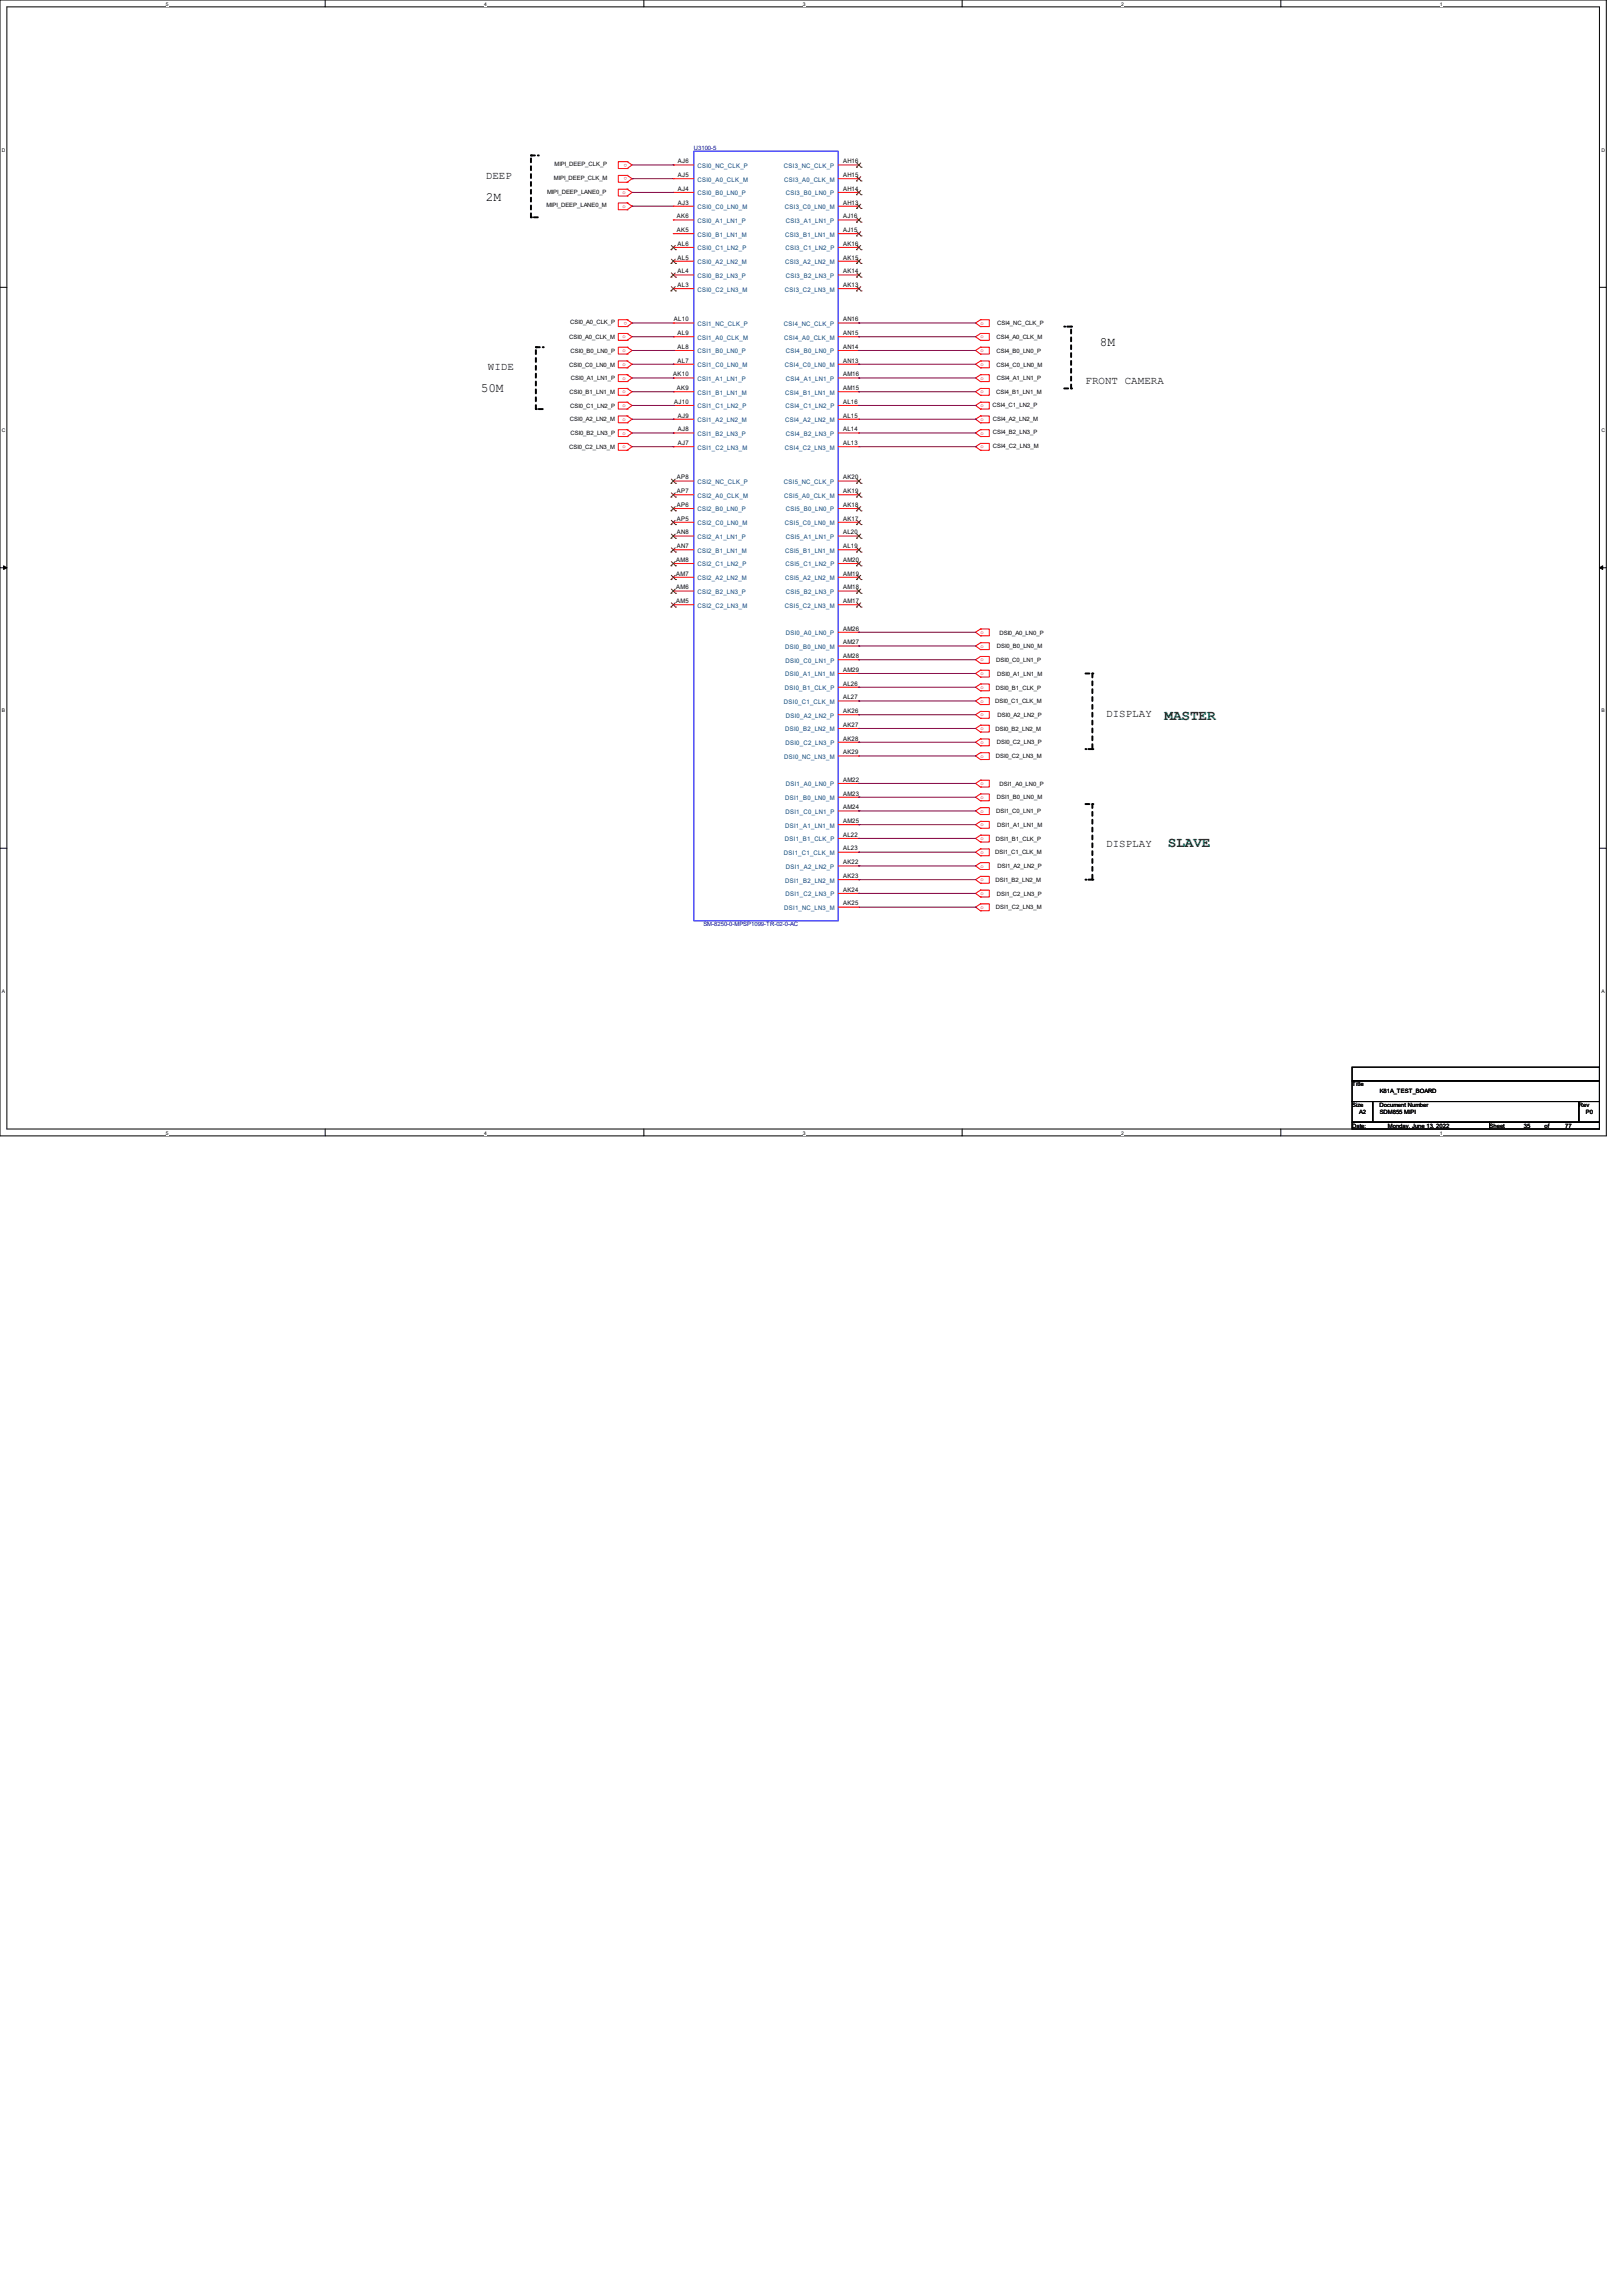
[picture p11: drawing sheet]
<svg xmlns="http://www.w3.org/2000/svg" width="210mm" height="297mm" viewBox="0 0 210 297" stroke-linecap="round" stroke-linejoin="round" font-family="sans-serif">
<defs><g id="words">
<g font-size="1.9" fill="#008000">
<text x="150.7" y="93.1">MASTER</text>
<text x="151.1" y="109.6">SLAVE</text>
</g>
<g font-size="1.7">
<text x="62.9" y="26">2M</text>
<text x="142.3" y="44.8">8M</text>
<text x="62.2" y="50.7">50M</text>
</g>
<g font-size="1.4">
<text x="62.9" y="23.2">DEEP</text>
<text x="63.1" y="47.8">WIDE</text>
<text x="140.5" y="49.6">FRONT CAMERA</text>
<text x="143.1" y="92.7">DISPLAY</text>
<text x="143.1" y="109.6">DISPLAY</text>
</g>
<g font-size=".8">
<text x="71.7" y="23.3">MIPI_DEEP_CLK_M</text>
<text x="71.8" y="21.5">MIPI_DEEP_CLK_P</text>
<text x="87.7" y="21.1">AJ6</text>
<text x="87.7" y="22.9">AJ5</text>
<text x="109.1" y="21.1">AH16</text>
<text x="109.1" y="22.9">AH15</text>
<text x="70.7" y="26.8">MIPI_DEEP_LANE0_M</text>
<text x="70.8" y="25.1">MIPI_DEEP_LANE0_P</text>
<text x="87.6" y="28.2">AK6</text>
<text x="87.7" y="24.7">AJ4</text>
<text x="87.7" y="26.5">AJ3</text>
<text x="109.1" y="24.7">AH14</text>
<text x="109.1" y="26.5">AH13</text>
<text x="109.1" y="28.2">AJ16</text>
<text x="87.6" y="30">AK5</text>
<text x="87.7" y="31.8">AL6</text>
<text x="87.7" y="33.6">AL5</text>
<text x="87.7" y="35.3">AL4</text>
<text x="109.1" y="30">AJ15</text>
<text x="109.1" y="31.8">AK16</text>
<text x="109.1" y="33.6">AK15</text>
<text x="109.1" y="35.3">AK14</text>
<text x="73.8" y="41.9">CSI0_A0_CLK_P</text>
<text x="87.2" y="41.6">AL10</text>
<text x="87.7" y="37.1">AL3</text>
<text x="109.1" y="37.1">AK13</text>
<text x="109.1" y="41.6">AN16</text>
<text x="73.7" y="43.9">CSI0_A0_CLK_M</text>
<text x="73.7" y="47.4">CSI0_C0_LN0_M</text>
<text x="73.8" y="45.6">CSI0_B0_LN0_P</text>
<text x="87.7" y="43.3">AL9</text>
<text x="87.7" y="45.1">AL8</text>
<text x="87.7" y="46.9">AL7</text>
<text x="109.1" y="43.3">AN15</text>
<text x="109.1" y="45.1">AN14</text>
<text x="109.1" y="46.9">AN13</text>
<text x="129" y="43.9">CSI4_A0_CLK_M</text>
<text x="129" y="45.6">CSI4_B0_LN0_P</text>
<text x="129" y="47.4">CSI4_C0_LN0_M</text>
<text x="129" y="42.1">CSI4_NC_CLK_P</text>
<text x="73.7" y="51">CSI0_B1_LN1_M</text>
<text x="73.8" y="52.7">CSI0_C1_LN2_P</text>
<text x="73.9" y="49.2">CSI0_A1_LN1_P</text>
<text x="87.1" y="48.7">AK10</text>
<text x="87.3" y="52.2">AJ10</text>
<text x="87.6" y="50.5">AK9</text>
<text x="109.1" y="48.7">AM16</text>
<text x="109.1" y="50.5">AM15</text>
<text x="109.1" y="52.2">AL16</text>
<text x="128.4" y="52.6">CSI4_C1_LN2_P</text>
<text x="128.9" y="51">CSI4_B1_LN1_M</text>
<text x="129" y="49.2">CSI4_A1_LN1_P</text>
<text x="73.7" y="58.1">CSI0_C2_LN3_M</text>
<text x="73.7" y="54.5">CSI0_A2_LN2_M</text>
<text x="73.8" y="56.3">CSI0_B2_LN3_P</text>
<text x="87.7" y="54">AJ9</text>
<text x="87.7" y="55.8">AJ8</text>
<text x="87.7" y="57.6">AJ7</text>
<text x="109.1" y="54">AL15</text>
<text x="109.1" y="55.8">AL14</text>
<text x="109.1" y="57.6">AL13</text>
<text x="128.5" y="56.2">CSI4_B2_LN3_P</text>
<text x="128.5" y="58">CSI4_C2_LN3_M</text>
<text x="128.5" y="54.4">CSI4_A2_LN2_M</text>
<text x="87.6" y="62">AP8</text>
<text x="87.6" y="63.8">AP7</text>
<text x="87.6" y="65.6">AP6</text>
<text x="109.1" y="62">AK20</text>
<text x="109.1" y="63.8">AK19</text>
<text x="109.1" y="65.6">AK18</text>
<text x="87.6" y="67.3">AP5</text>
<text x="87.6" y="69.1">AN8</text>
<text x="87.6" y="70.9">AN7</text>
<text x="109.1" y="67.3">AK17</text>
<text x="109.1" y="69.1">AL20</text>
<text x="109.1" y="70.9">AL19</text>
<text x="87.5" y="72.7">AM8</text>
<text x="87.5" y="74.5">AM7</text>
<text x="87.5" y="76.2">AM6</text>
<text x="109.1" y="72.7">AM20</text>
<text x="109.1" y="74.5">AM19</text>
<text x="109.1" y="76.2">AM18</text>
<text x="87.5" y="78">AM5</text>
<text x="109.1" y="78">AM17</text>
<text x="109.1" y="81.6">AM26</text>
<text x="109.1" y="83.4">AM27</text>
<text x="129" y="83.9">DSI0_B0_LN0_M</text>
<text x="129.3" y="82.1">DSI0_A0_LN0_P</text>
<text x="109.1" y="85.1">AM28</text>
<text x="109.1" y="86.9">AM29</text>
<text x="109.1" y="88.7">AL26</text>
<text x="128.9" y="89.2">DSI0_B1_CLK_P</text>
<text x="128.9" y="85.6">DSI0_C0_LN1_P</text>
<text x="129" y="87.4">DSI0_A1_LN1_M</text>
<text x="109.1" y="90.5">AL27</text>
<text x="109.1" y="92.2">AK26</text>
<text x="109.1" y="94">AK27</text>
<text x="109.1" y="95.8">AK28</text>
<text x="128.8" y="91">DSI0_C1_CLK_M</text>
<text x="128.8" y="94.5">DSI0_B2_LN2_M</text>
<text x="129.1" y="92.8">DSI0_A2_LN2_P</text>
<text x="109.1" y="97.6">AK29</text>
<text x="109.1" y="101.1">AM22</text>
<text x="128.9" y="98.1">DSI0_C2_LN3_M</text>
<text x="129" y="96.3">DSI0_C2_LN3_P</text>
<text x="129.3" y="101.6">DSI1_A0_LN0_P</text>
<text x="109.1" y="102.9">AM23</text>
<text x="109.1" y="104.7">AM24</text>
<text x="109.1" y="106.5">AM25</text>
<text x="128.9" y="105.2">DSI1_C0_LN1_P</text>
<text x="129" y="103.4">DSI1_B0_LN0_M</text>
<text x="129" y="107">DSI1_A1_LN1_M</text>
<text x="109.1" y="108.2">AL22</text>
<text x="109.1" y="110">AL23</text>
<text x="109.1" y="111.8">AK22</text>
<text x="109.1" y="113.6">AK23</text>
<text x="128.8" y="110.5">DSI1_C1_CLK_M</text>
<text x="128.9" y="108.8">DSI1_B1_CLK_P</text>
<text x="129.1" y="112.3">DSI1_A2_LN2_P</text>
<text x="109.1" y="115.4">AK24</text>
<text x="109.1" y="117.1">AK25</text>
<text x="128.8" y="114.1">DSI1_B2_LN2_M</text>
<text x="128.9" y="117.6">DSI1_C2_LN3_M</text>
<text x="129" y="115.9">DSI1_C2_LN3_P</text>
<text x="175" y="140.5">Title</text>
<text x="175" y="143.2">Size</text>
<text x="178.5" y="143.2">Document Number</text>
<text x="178.5" y="141.4">K81A_TEST_BOARD</text>
<text x="204.3" y="143.2">Rev</text>
<text x="175" y="145.9">Date:</text>
<text x="175.9" y="144.1">A2</text>
<text x="178.5" y="144.1">SDM855 MIPI</text>
<text x="179.6" y="145.9">Monday, June 13, 2022</text>
<text x="192.8" y="145.9">Sheet</text>
<text x="197.2" y="145.9">35</text>
<text x="199.9" y="145.9">of</text>
<text x="202.5" y="145.9">77</text>
<text x="205.2" y="144.1">P0</text>
</g>
<g font-size=".8" fill="#f00">
<text x="81.2" y="22.9" transform="rotate(-180 81.2 22.9)">o</text>
<text x="81.2" y="21.2" transform="rotate(-180 81.2 21.2)">o</text>
<text x="80.6" y="26.9">o</text>
<text x="80.6" y="25.1">o</text>
<text x="81.2" y="41.6" transform="rotate(-180 81.2 41.6)">o</text>
<text x="126.9" y="42">o</text>
<text x="80.6" y="43.8">o</text>
<text x="80.6" y="45.6">o</text>
<text x="80.6" y="47.3">o</text>
<text x="126.9" y="43.8">o</text>
<text x="126.9" y="45.6">o</text>
<text x="126.9" y="47.3">o</text>
<text x="80.6" y="49.1">o</text>
<text x="80.6" y="50.9">o</text>
<text x="80.6" y="52.7">o</text>
<text x="126.9" y="49.1">o</text>
<text x="126.9" y="50.9">o</text>
<text x="126.9" y="52.7">o</text>
<text x="80.6" y="54.4">o</text>
<text x="80.6" y="56.2">o</text>
<text x="80.6" y="58">o</text>
<text x="126.9" y="56.2">o</text>
<text x="126.9" y="58">o</text>
<text x="126.9" y="54.4">o</text>
<text x="126.9" y="82">o</text>
<text x="126.9" y="83.8">o</text>
<text x="126.9" y="85.6">o</text>
<text x="126.9" y="87.3">o</text>
<text x="126.9" y="89.1">o</text>
<text x="126.9" y="90.9">o</text>
<text x="126.9" y="92.7">o</text>
<text x="126.9" y="94.4">o</text>
<text x="126.9" y="96.2">o</text>
<text x="126.9" y="101.6">o</text>
<text x="126.9" y="98">o</text>
<text x="126.9" y="103.3">o</text>
<text x="126.9" y="105.1">o</text>
<text x="126.9" y="106.9">o</text>
<text x="126.9" y="108.7">o</text>
<text x="126.9" y="110.4">o</text>
<text x="126.9" y="112.2">o</text>
<text x="126.9" y="114">o</text>
<text x="126.9" y="115.8">o</text>
<text x="126.9" y="117.6">o</text>
</g>
<g font-size=".8" fill="#000080">
<text x="89.8" y="19.4">U3100-5</text>
<text x="91" y="119.8">SM-8250-0-MPSP1099-TR-02-0-AC</text>
</g>
<g font-size=".8" fill="#004080">
<text x="90.3" y="21.7">CSI0_NC_CLK_P</text>
<text x="90.3" y="23.5">CSI0_A0_CLK_M</text>
<text x="101.4" y="21.7">CSI3_NC_CLK_P</text>
<text x="101.5" y="23.5">CSI3_A0_CLK_M</text>
<text x="90.3" y="25.3">CSI0_B0_LN0_P</text>
<text x="90.3" y="27">CSI0_C0_LN0_M</text>
<text x="90.3" y="28.8">CSI0_A1_LN1_P</text>
<text x="101.6" y="27">CSI3_C0_LN0_M</text>
<text x="101.7" y="25.3">CSI3_B0_LN0_P</text>
<text x="101.7" y="28.8">CSI3_A1_LN1_P</text>
<text x="90.3" y="30.6">CSI0_B1_LN1_M</text>
<text x="90.3" y="32.4">CSI0_C1_LN2_P</text>
<text x="90.3" y="34.2">CSI0_A2_LN2_M</text>
<text x="90.3" y="35.9">CSI0_B2_LN3_P</text>
<text x="101.6" y="30.6">CSI3_B1_LN1_M</text>
<text x="101.6" y="34.2">CSI3_A2_LN2_M</text>
<text x="101.6" y="32.4">CSI3_C1_LN2_P</text>
<text x="101.7" y="35.9">CSI3_B2_LN3_P</text>
<text x="90.3" y="37.7">CSI0_C2_LN3_M</text>
<text x="101.6" y="37.7">CSI3_C2_LN3_M</text>
<text x="90.3" y="42.2">CSI1_NC_CLK_P</text>
<text x="90.3" y="43.9">CSI1_A0_CLK_M</text>
<text x="90.3" y="45.7">CSI1_B0_LN0_P</text>
<text x="90.3" y="47.5">CSI1_C0_LN0_M</text>
<text x="101.4" y="42.2">CSI4_NC_CLK_P</text>
<text x="101.5" y="43.9">CSI4_A0_CLK_M</text>
<text x="101.6" y="47.5">CSI4_C0_LN0_M</text>
<text x="101.7" y="45.7">CSI4_B0_LN0_P</text>
<text x="90.3" y="49.3">CSI1_A1_LN1_P</text>
<text x="90.3" y="51.1">CSI1_B1_LN1_M</text>
<text x="90.3" y="52.8">CSI1_C1_LN2_P</text>
<text x="101.6" y="51.1">CSI4_B1_LN1_M</text>
<text x="101.6" y="52.8">CSI4_C1_LN2_P</text>
<text x="101.7" y="49.3">CSI4_A1_LN1_P</text>
<text x="90.3" y="54.6">CSI1_A2_LN2_M</text>
<text x="90.3" y="56.4">CSI1_B2_LN3_P</text>
<text x="90.3" y="58.2">CSI1_C2_LN3_M</text>
<text x="101.6" y="58.2">CSI4_C2_LN3_M</text>
<text x="101.6" y="54.6">CSI4_A2_LN2_M</text>
<text x="101.7" y="56.4">CSI4_B2_LN3_P</text>
<text x="90.3" y="62.6">CSI2_NC_CLK_P</text>
<text x="90.3" y="64.4">CSI2_A0_CLK_M</text>
<text x="101.4" y="62.6">CSI5_NC_CLK_P</text>
<text x="101.5" y="64.4">CSI5_A0_CLK_M</text>
<text x="90.3" y="66.2">CSI2_B0_LN0_P</text>
<text x="90.3" y="67.9">CSI2_C0_LN0_M</text>
<text x="90.3" y="69.7">CSI2_A1_LN1_P</text>
<text x="90.3" y="71.5">CSI2_B1_LN1_M</text>
<text x="101.6" y="67.9">CSI5_C0_LN0_M</text>
<text x="101.6" y="71.5">CSI5_B1_LN1_M</text>
<text x="101.7" y="66.2">CSI5_B0_LN0_P</text>
<text x="101.7" y="69.7">CSI5_A1_LN1_P</text>
<text x="90.3" y="73.3">CSI2_C1_LN2_P</text>
<text x="90.3" y="75.1">CSI2_A2_LN2_M</text>
<text x="90.3" y="76.8">CSI2_B2_LN3_P</text>
<text x="101.6" y="75.1">CSI5_A2_LN2_M</text>
<text x="101.6" y="73.3">CSI5_C1_LN2_P</text>
<text x="101.7" y="76.8">CSI5_B2_LN3_P</text>
<text x="90.3" y="78.6">CSI2_C2_LN3_M</text>
<text x="101.6" y="78.6">CSI5_C2_LN3_M</text>
<text x="101.6" y="83.9">DSI0_B0_LN0_M</text>
<text x="101.7" y="82.2">DSI0_A0_LN0_P</text>
<text x="101.6" y="89.3">DSI0_B1_CLK_P</text>
<text x="101.6" y="87.5">DSI0_A1_LN1_M</text>
<text x="101.6" y="85.7">DSI0_C0_LN1_P</text>
<text x="101.4" y="91.1">DSI0_C1_CLK_M</text>
<text x="101.6" y="94.6">DSI0_B2_LN2_M</text>
<text x="101.7" y="92.8">DSI0_A2_LN2_P</text>
<text x="101.5" y="98.2">DSI0_NC_LN3_M</text>
<text x="101.6" y="96.4">DSI0_C2_LN3_P</text>
<text x="101.7" y="101.7">DSI1_A0_LN0_P</text>
<text x="101.6" y="103.5">DSI1_B0_LN0_M</text>
<text x="101.6" y="107.1">DSI1_A1_LN1_M</text>
<text x="101.6" y="105.3">DSI1_C0_LN1_P</text>
<text x="101.4" y="110.6">DSI1_C1_CLK_M</text>
<text x="101.6" y="108.8">DSI1_B1_CLK_P</text>
<text x="101.7" y="112.4">DSI1_A2_LN2_P</text>
<text x="101.5" y="117.7">DSI1_NC_LN3_M</text>
<text x="101.6" y="114.2">DSI1_B2_LN2_M</text>
<text x="101.6" y="115.9">DSI1_C2_LN3_P</text>
</g>
<g font-size=".6">
<text x="21.5" y=".7">5</text>
<text x="62.7" y=".7">4</text>
<text x="103.9" y=".7">3</text>
<text x="145.1" y=".7">2</text>
<text x="186.3" y=".7">1</text>
<text x=".3" y="19.6">D</text>
<text x="207.2" y="19.6">D</text>
<text x=".3" y="55.9">C</text>
<text x="207.2" y="55.9">C</text>
<text x=".3" y="92.2">B</text>
<text x="207.2" y="92.2">B</text>
<text x=".3" y="128.4">A</text>
<text x="207.2" y="128.4">A</text>
<text x="21.5" y="146.8">5</text>
<text x="62.7" y="146.8">4</text>
<text x="103.9" y="146.8">3</text>
<text x="145.1" y="146.8">2</text>
<text x="186.3" y="146.8">1</text>
</g>
</g></defs>
<path d="M0 0h207.9v146.9h-207.9zM.9 .9h206.1v145.1h-206.1z" fill="none" stroke="#000" stroke-width=".13"/>
<g fill="#fff">
<path d="M21.5 .1h.3v.7h-.3z"/>
<path d="M21.5 146.2h.3v.7h-.3z"/>
</g>
<path d="M42.1 0v.9M42.1 146v.9" fill="none" stroke="#000" stroke-width=".13"/>
<g fill="#fff">
<path d="M62.7 .1h.3v.7h-.3z"/>
<path d="M62.7 146.2h.3v.7h-.3z"/>
</g>
<path d="M83.3 0v.9M83.3 146v.9" fill="none" stroke="#000" stroke-width=".13"/>
<g fill="#fff">
<path d="M103.9 .1h.3v.7h-.3z"/>
<path d="M103.9 146.2h.3v.7h-.3z"/>
</g>
<path d="M124.5 0v.9M124.5 146v.9" fill="none" stroke="#000" stroke-width=".13"/>
<g fill="#fff">
<path d="M145.1 .1h.3v.7h-.3z"/>
<path d="M145.1 146.2h.3v.7h-.3z"/>
</g>
<path d="M165.7 0v.9M165.7 146v.9" fill="none" stroke="#000" stroke-width=".13"/>
<g fill="#fff">
<path d="M186.3 .1h.3v.7h-.3z"/>
<path d="M186.3 146.2h.3v.7h-.3z"/>
<path d="M.3 19h.4v.7h-.4z"/>
<path d="M207.2 19h.5v.7h-.5z"/>
<path d="M.3 55.3h.4v.7h-.4z"/>
<path d="M207.2 55.3h.5v.7h-.5z"/>
</g>
<path d="M0 37.2h.9M207 37.2h.9" fill="none" stroke="#000" stroke-width=".13"/>
<g fill="#fff">
<path d="M.3 91.6h.4v.7h-.4z"/>
<path d="M207.2 91.6h.4v.7h-.4z"/>
</g>
<path d="M0 73.4h.9M207 73.4h.9" fill="none" stroke="#000" stroke-width=".13"/>
<path d="M.5 73.2l.4 .2-.4 .3zM207 73.4l.4-.2v.5z" fill="#000" stroke="#000" stroke-width=".13"/>
<g fill="#fff">
<path d="M.3 127.8h.3v.8h-.3z"/>
<path d="M207.2 127.8h.4v.8h-.4z"/>
</g>
<path d="M0 109.7h.9M207 109.7h.9M175 138h32v1.8h-32zM175 139.8h32v2.7h-32zM175 142.5h2.6v2.7h-2.6zM175 145.2h17.7v.8h-17.7zM177.6 142.5h26.7v2.7h-26.7zM192.7 145.2h14.3v.8h-14.3zM204.3 142.5h2.7v2.7h-2.7z" fill="none" stroke="#000" stroke-width=".13"/>
<g fill="none" stroke="#000" stroke-width=".25" stroke-dasharray=".5 .5">
<path d="M68.7 20.1h.9M68.7 28.1v-8M68.7 20.1h.1M68.7 28.1h.1M69.6 20.1h.1M69.6 28.1h-.9M69.3 52.9v-8M69.3 44.9h.1M69.3 44.9h.9M69.3 52.9h.1M70.2 44.9h.1M70.2 52.9h-.9"/>
<path d="M137.7 42.2h.1M137.7 50.2h.9M138.6 42.2h-.9M138.6 50.2v-8M138.6 42.2h.1M138.6 50.2h.1M140.5 96.9h.1M140.5 87.1h.9M141.4 96.9h-.9M141.4 87.1v9.8M141.4 96.9h.1M141.4 87.1h.1"/>
<path d="M140.5 113.8h.1M140.5 104h.9M141.4 113.8h-.9M141.4 104v9.8M141.4 113.8h.1M141.4 104h.1"/>
</g>
<g fill="none" stroke="#f00" stroke-width=".13">
<path d="M81.2 26.2h.1M81.2 27.1h.1M81.2 26.2h-1.2v.9h1.2M81.2 24.5h.1M81.2 25.4h.1M81.2 24.5h-1.2v.9h1.2M81.2 23.6h.1M81.2 22.7h.1M81.2 22.7h-1.2v.9h1.2M81.2 21.8h.1M81.2 20.9h.1M81.2 20.9h-1.2v.9h1.2"/>
<path d="M81.2 26.2l.6 .5-.6 .4M81.2 24.5l.6 .4-.6 .5M81.2 22.7l.6 .4-.6 .5M81.2 20.9l.6 .4-.6 .5M87.1 21.3h.1M87.1 23.1h.1M87.1 24.9h.1M87.1 26.7h.1M87.1 28.4h.1M87.1 30.2h.1M87.1 32h.1M87.1 33.8h.1"/>
<path d="M87.1 35.6h.1M87.1 37.3h.1M87.1 21.3h2.7M87.1 23.1h2.7M87.1 24.9h2.7M87.1 26.7h2.7M87.1 28.4h2.7M87.1 30.2h2.7M87.1 32h2.7M87.1 33.8h2.7M87.1 35.6h2.7M87.1 37.3h2.7"/>
<path d="M108.5 21.3h2.6M108.5 23.1h2.6M108.5 24.9h2.6M108.5 26.7h2.6M108.5 28.4h2.6M108.5 30.2h2.6M108.5 32h2.6M108.5 33.8h2.6M108.5 35.6h2.6M108.5 37.3h2.6M111.1 21.3h.1M111.1 23.1h.1"/>
<path d="M111.1 24.9h.1M111.1 26.7h.1M111.1 28.4h.1M111.1 30.2h.1M111.1 32h.1M111.1 33.8h.1M111.1 35.6h.1M111.1 37.3h.1M81.2 43.1h.1M81.2 44h.1M81.2 43.1h-1.2v.9h1.2M81.2 44.9h.1"/>
<path d="M81.2 45.8h.1M81.2 44.9h-1.2v.9h1.2M81.2 46.7h.1M81.2 47.6h.1M81.2 46.7h-1.2v.9h1.2M81.2 48.5h.1M81.2 49.4h.1M81.2 48.5h-1.2v.9h1.2M81.2 50.2h.1M81.2 51.1h.1M81.2 50.2h-1.2v.9h1.2M81.2 52h.1"/>
<path d="M81.2 52.9h.1M81.2 52h-1.2v.9h1.2M81.2 53.8h.1M81.2 54.7h.1M81.2 53.8h-1.2v.9h1.2M81.2 55.6h.1M81.2 56.5h.1M81.2 55.6h-1.2v.9h1.2M81.2 57.4h.1M81.2 58.3h.1M81.2 57.4h-1.2v.9h1.2M81.2 42.2h.1"/>
<path d="M81.2 41.4h.1M81.2 41.4h-1.2v.8h1.2M81.2 43.1l.6 .5-.6 .4M81.2 44.9l.6 .4-.6 .5M81.2 46.7l.6 .4-.6 .5M81.2 48.5l.6 .4-.6 .5M81.2 50.2l.6 .5-.6 .4M81.2 52l.6 .5-.6 .4M81.2 53.8l.6 .4-.6 .5M81.2 55.6l.6 .4-.6 .5M81.2 57.4l.6 .4-.6 .5M81.2 41.4l.6 .4-.6 .4"/>
<path d="M87.1 41.8h.1M87.1 43.6h.1M87.1 45.3h.1M87.1 47.1h.1M87.1 48.9h.1M87.1 50.7h.1M87.1 52.5h.1M87.1 54.2h.1M87.1 56h.1M87.1 57.8h.1M87.1 41.8h2.7M87.1 43.6h2.7"/>
<path d="M87.1 45.3h2.7M87.1 47.1h2.7M87.1 48.9h2.7M87.1 50.7h2.7M87.1 52.5h2.7M87.1 54.2h2.7M87.1 56h2.7M87.1 57.8h2.7M108.5 41.8h2.6M108.5 43.6h2.6M108.5 45.3h2.6M108.5 47.1h2.6"/>
<path d="M108.5 48.9h2.6M108.5 50.7h2.6M108.5 52.5h2.6M108.5 54.2h2.6M108.5 56h2.6M108.5 57.8h2.6M111.1 41.8h.1M111.1 43.6h.1M111.1 45.3h.1M111.1 47.1h.1M111.1 48.9h.1M111.1 50.7h.1"/>
<path d="M111.1 52.5h.1M111.1 54.2h.1M111.1 56h.1M111.1 57.8h.1M126.9 41.4h.1M126.9 42.2h.1M126.9 41.4h1.1v.8h-1.1M126.9 43.1h.1M126.9 44h.1M126.9 43.1h1.1v.9h-1.1M126.9 44.9h.1M126.9 45.8h.1"/>
<path d="M126.9 44.9h1.1v.9h-1.1M126.9 46.7h.1M126.9 47.6h.1M126.9 46.7h1.1v.9h-1.1M126.9 48.5h.1M126.9 49.4h.1M126.9 48.5h1.1v.9h-1.1M126.9 50.2h.1M126.9 51.1h.1M126.9 50.2h1.1v.9h-1.1M126.9 55.6h.1M126.9 56.5h.1"/>
<path d="M126.9 55.6h1.1v.9h-1.1M126.9 57.4h.1M126.9 58.3h.1M126.9 57.4h1.1v.9h-1.1M126.9 52h.1M126.9 52.9h.1M126.9 52h1.1v.9h-1.1M126.9 53.8h.1M126.9 54.7h.1M126.9 53.8h1.1v.9h-1.1M126.9 41.4l-.7 .4 .7 .4M126.9 43.1l-.7 .5 .7 .4"/>
<path d="M126.9 44.9l-.7 .4 .7 .5M126.9 46.7l-.7 .4 .7 .5M126.9 48.5l-.7 .4 .7 .5M126.9 50.2l-.7 .5 .7 .4M126.9 55.6l-.7 .4 .7 .5M126.9 57.4l-.7 .4 .7 .5M126.9 52l-.7 .5 .7 .4M126.9 53.8l-.7 .4 .7 .5M87.1 62.2h.1M87.1 64h.1M87.1 65.8h.1M87.1 67.6h.1"/>
<path d="M87.1 69.3h.1M87.1 71.1h.1M87.1 72.9h.1M87.1 74.7h.1M87.1 76.5h.1M87.1 78.2h.1M87.1 62.2h2.7M87.1 64h2.7M87.1 65.8h2.7M87.1 67.6h2.7M87.1 69.3h2.7M87.1 71.1h2.7"/>
<path d="M87.1 72.9h2.7M87.1 74.7h2.7M87.1 76.5h2.7M87.1 78.2h2.7M108.5 62.2h2.6M108.5 64h2.6M108.5 65.8h2.6M108.5 67.6h2.6M108.5 69.3h2.6M108.5 71.1h2.6M108.5 72.9h2.6M108.5 74.7h2.6"/>
<path d="M108.5 76.5h2.6M108.5 78.2h2.6M111.1 62.2h.1M111.1 64h.1M111.1 65.8h.1M111.1 67.6h.1M111.1 69.3h.1M111.1 71.1h.1M111.1 72.9h.1M111.1 74.7h.1M111.1 76.5h.1M111.1 78.2h.1"/>
<path d="M108.5 81.8h2.6M108.5 83.6h2.6M108.5 85.3h2.6M108.5 87.1h2.6M108.5 88.9h2.6M108.5 90.7h2.6M108.5 92.5h2.6M108.5 94.2h2.6M108.5 96h2.6M108.5 97.8h2.6M111.1 81.8h.1M111.1 83.6h.1"/>
<path d="M111.1 85.3h.1M111.1 87.1h.1M111.1 88.9h.1M111.1 90.7h.1M111.1 92.5h.1M111.1 94.2h.1M111.1 96h.1M111.1 97.8h.1M126.9 81.4h.1M126.9 82.3h.1M126.9 81.4h1.1v.9h-1.1M126.9 83.1h.1"/>
<path d="M126.9 84h.1M126.9 83.1h1.1v.9h-1.1M126.9 84.9h.1M126.9 85.8h.1M126.9 84.9h1.1v.9h-1.1M126.9 86.7h.1M126.9 87.6h.1M126.9 86.7h1.1v.9h-1.1M126.9 88.5h.1M126.9 89.4h.1M126.9 88.5h1.1v.9h-1.1M126.9 90.3h.1"/>
<path d="M126.9 91.1h.1M126.9 90.3h1.1v.8h-1.1M126.9 92h.1M126.9 92.9h.1M126.9 92h1.1v.9h-1.1M126.9 93.8h.1M126.9 94.7h.1M126.9 93.8h1.1v.9h-1.1M126.9 95.6h.1M126.9 96.5h.1M126.9 95.6h1.1v.9h-1.1M126.9 97.4h.1"/>
<path d="M126.9 98.3h.1M126.9 97.4h1.1v.9h-1.1M126.9 81.4l-.7 .4 .7 .5M126.9 83.1l-.7 .5 .7 .4M126.9 84.9l-.7 .4 .7 .5M126.9 86.7l-.7 .4 .7 .5M126.9 88.5l-.7 .4 .7 .5M126.9 90.3l-.7 .4 .7 .4M126.9 92l-.7 .5 .7 .4M126.9 93.8l-.7 .4 .7 .5M126.9 95.6l-.7 .4 .7 .5M126.9 97.4l-.7 .4 .7 .5"/>
<path d="M108.5 101.3h2.6M108.5 103.1h2.6M108.5 104.9h2.6M108.5 106.7h2.6M108.5 108.5h2.6M108.5 110.2h2.6M108.5 112h2.6M108.5 113.8h2.6M108.5 115.6h2.6M108.5 117.3h2.6M111.1 101.3h.1M111.1 103.1h.1"/>
<path d="M111.1 104.9h.1M111.1 106.7h.1M111.1 108.5h.1M111.1 110.2h.1M111.1 112h.1M111.1 113.8h.1M111.1 115.6h.1M111.1 117.3h.1M126.9 100.9h.1M126.9 101.8h.1M126.9 100.9h1.1v.9h-1.1M126.9 102.7h.1"/>
<path d="M126.9 103.6h.1M126.9 102.7h1.1v.9h-1.1M126.9 104.5h.1M126.9 105.4h.1M126.9 104.5h1.1v.9h-1.1M126.9 106.3h.1M126.9 107.1h.1M126.9 106.3h1.1v.8h-1.1M126.9 108h.1M126.9 108.9h.1M126.9 108h1.1v.9h-1.1M126.9 109.8h.1"/>
<path d="M126.9 110.7h.1M126.9 109.8h1.1v.9h-1.1M126.9 111.6h.1M126.9 112.5h.1M126.9 111.6h1.1v.9h-1.1M126.9 113.4h.1M126.9 114.3h.1M126.9 113.4h1.1v.9h-1.1M126.9 115.1h.1M126.9 116h.1M126.9 115.1h1.1v.9h-1.1M126.9 116.9h.1"/>
<path d="M126.9 117.8h.1M126.9 116.9h1.1v.9h-1.1M126.9 100.9l-.7 .4 .7 .5M126.9 102.7l-.7 .4 .7 .5M126.9 104.5l-.7 .4 .7 .5M126.9 106.3l-.7 .4 .7 .4M126.9 108l-.7 .5 .7 .4M126.9 109.8l-.7 .4 .7 .5M126.9 111.6l-.7 .4 .7 .5M126.9 113.4l-.7 .4 .7 .5M126.9 115.1l-.7 .5 .7 .4M126.9 116.9l-.7 .4 .7 .5"/>
</g>
<path d="M89.8 19.6h18.7v99.5h-18.7z" fill="none" stroke="#00f" stroke-width=".13"/>
<g fill="none" stroke="#804000" stroke-width=".13">
<path d="M86.8 32.3h.1M86.8 34.1h.1M86.8 35.9h.1M86.8 37.6h.1M86.9 31.7l.5 .6M86.9 33.5l.5 .6M86.9 35.3l.5 .6M86.9 37.1l.5 .5M87.4 31.7l-.6 .6M87.4 33.5l-.6 .6M87.4 35.3l-.6 .6M87.4 37.1l-.6 .5"/>
<path d="M87.4 32.3h.1M87.4 34.1h.1M87.4 35.9h.1M87.4 37.6h.1M110.8 21.6h.1M110.8 23.4h.1M110.8 25.2h.1M110.8 27h.1M110.8 28.7h.1M110.8 30.5h.1M110.8 32.3h.1M110.8 34.1h.1"/>
<path d="M110.8 35.9h.1M110.8 37.6h.1M110.9 21.1l.5 .5M110.9 22.9l.5 .5M110.9 24.6l.5 .6M110.9 26.4l.5 .6M110.9 28.2l.5 .5M110.9 30l.5 .5M110.9 31.7l.5 .6M110.9 33.5l.5 .6M110.9 35.3l.5 .6M110.9 37.1l.5 .5"/>
<path d="M111.4 21.1l-.6 .5M111.4 22.9l-.6 .5M111.4 24.6l-.6 .6M111.4 26.4l-.6 .6M111.4 28.2l-.6 .5M111.4 30l-.6 .5M111.4 31.7l-.6 .6M111.4 33.5l-.6 .6M111.4 35.3l-.6 .6M111.4 37.1l-.6 .5M111.4 21.6h.1M111.4 23.4h.1"/>
<path d="M111.4 25.2h.1M111.4 27h.1M111.4 28.7h.1M111.4 30.5h.1M111.4 32.3h.1M111.4 34.1h.1M111.4 35.9h.1M111.4 37.6h.1M86.8 62.5h.1M86.8 64.3h.1M86.8 66.1h.1M86.8 67.9h.1"/>
<path d="M86.8 69.6h.1M86.8 71.4h.1M86.8 73.2h.1M86.8 75h.1M86.8 76.8h.1M86.8 78.5h.1M86.9 62l.5 .5M86.9 63.8l.5 .5M86.9 65.5l.5 .6M86.9 67.3l.5 .6M86.9 69.1l.5 .5M86.9 70.9l.5 .5"/>
<path d="M86.9 72.6l.5 .6M86.9 74.4l.5 .6M86.9 76.2l.5 .6M86.9 78l.5 .5M87.4 62l-.6 .5M87.4 63.8l-.6 .5M87.4 65.5l-.6 .6M87.4 67.3l-.6 .6M87.4 69.1l-.6 .5M87.4 70.9l-.6 .5M87.4 72.6l-.6 .6M87.4 74.4l-.6 .6"/>
<path d="M87.4 76.2l-.6 .6M87.4 78l-.6 .5M87.4 62.5h.1M87.4 64.3h.1M87.4 66.1h.1M87.4 67.9h.1M87.4 69.6h.1M87.4 71.4h.1M87.4 73.2h.1M87.4 75h.1M87.4 76.8h.1M87.4 78.5h.1"/>
<path d="M110.8 62.5h.1M110.8 64.3h.1M110.8 66.1h.1M110.8 67.9h.1M110.8 69.6h.1M110.8 71.4h.1M110.8 73.2h.1M110.8 75h.1M110.8 76.8h.1M110.8 78.5h.1M110.9 62l.5 .5M110.9 63.8l.5 .5"/>
<path d="M110.9 65.5l.5 .6M110.9 67.3l.5 .6M110.9 69.1l.5 .5M110.9 70.9l.5 .5M110.9 72.6l.5 .6M110.9 74.4l.5 .6M110.9 76.2l.5 .6M110.9 78l.5 .5M111.4 62l-.6 .5M111.4 63.8l-.6 .5M111.4 65.5l-.6 .6M111.4 67.3l-.6 .6"/>
<path d="M111.4 69.1l-.6 .5M111.4 70.9l-.6 .5M111.4 72.6l-.6 .6M111.4 74.4l-.6 .6M111.4 76.2l-.6 .6M111.4 78l-.6 .5M111.4 62.5h.1M111.4 64.3h.1M111.4 66.1h.1M111.4 67.9h.1M111.4 69.6h.1M111.4 71.4h.1"/>
<path d="M111.4 73.2h.1M111.4 75h.1M111.4 76.8h.1M111.4 78.5h.1"/>
</g>
<g fill="none" stroke="#800040" stroke-width=".13">
<path d="M81.8 24.9h.1M81.8 26.7h.1M81.8 23.1h.1M81.8 24.9h5.3M81.8 26.7h5.3M81.8 21.3h5.3M81.8 23.1h5.3M87.1 21.3h.1M81.8 41.8h.1M81.8 41.8h5.3M81.8 43.6h5.3M81.8 45.3h5.3"/>
<path d="M81.8 47.1h5.3M81.8 48.9h5.3M81.8 50.7h5.3M81.8 52.5h5.3M81.8 54.2h5.3M81.8 56h5.3M81.8 57.8h5.3M87.1 43.6h.1M87.1 45.3h.1M87.1 47.1h.1M87.1 48.9h.1M87.1 50.7h.1"/>
<path d="M87.1 52.5h.1M87.1 54.2h.1M87.1 56h.1M87.1 57.8h.1M111.1 41.8h.1M111.1 43.6h.1M111.1 45.3h.1M111.1 47.1h.1M111.1 48.9h.1M111.1 50.7h.1M111.1 41.8h15.1M111.1 43.6h15.1"/>
<path d="M111.1 45.3h15.1M111.1 47.1h15.1M111.1 48.9h15.1M111.1 50.7h15.1M111.1 52.5h15.1M111.1 54.2h15.1M111.1 56h15.1M111.1 57.8h15.1M126.2 56h.1M126.2 57.8h.1M126.2 52.5h.1M126.2 54.2h.1"/>
<path d="M111.1 81.8h.1M111.1 83.6h.1M111.1 85.3h.1M111.1 87.1h.1M111.1 88.9h.1M111.1 90.7h.1M111.1 92.5h.1M111.1 94.2h.1M111.1 96h.1M111.1 81.8h15.1M111.1 83.6h15.1M111.1 85.3h15.1"/>
<path d="M111.1 87.1h15.1M111.1 88.9h15.1M111.1 90.7h15.1M111.1 92.5h15.1M111.1 94.2h15.1M111.1 96h15.1M111.1 97.8h15.1M126.2 97.8h.1M111.1 101.3h.1M111.1 103.1h.1M111.1 104.9h.1M111.1 106.7h.1"/>
<path d="M111.1 108.5h.1M111.1 110.2h.1M111.1 112h.1M111.1 113.8h.1M111.1 115.6h.1M111.1 101.3h15.1M111.1 103.1h15.1M111.1 104.9h15.1M111.1 106.7h15.1M111.1 108.5h15.1M111.1 110.2h15.1M111.1 112h15.1"/>
<path d="M111.1 113.8h15.1M111.1 115.6h15.1M111.1 117.3h15.1M126.2 117.3h.1"/>
</g>
<use href="#words"/>
</svg>
